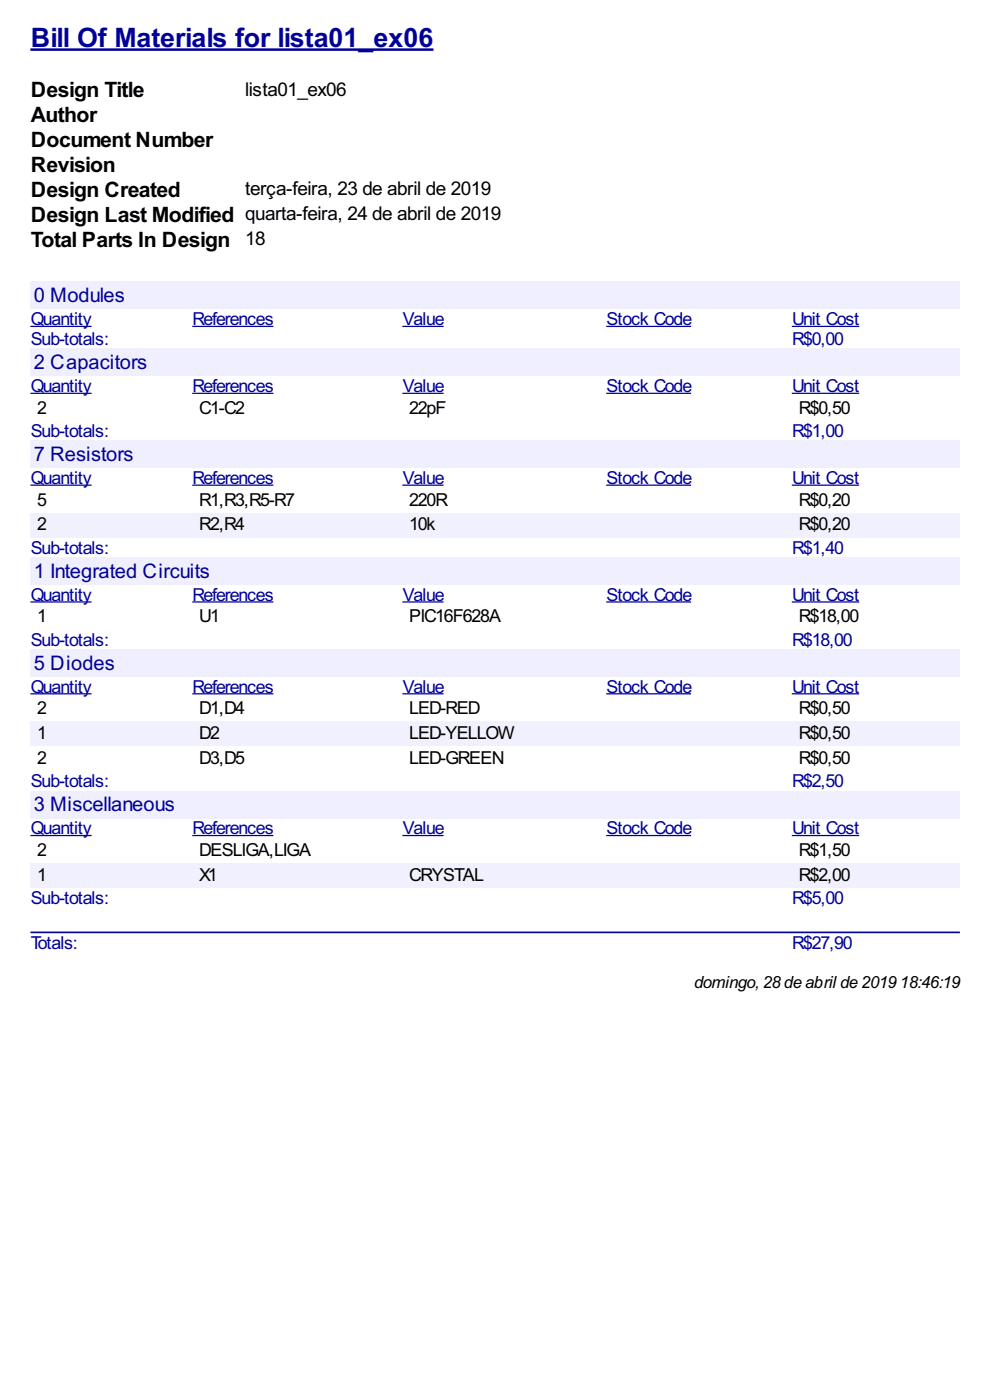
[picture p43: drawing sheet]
<svg xmlns="http://www.w3.org/2000/svg" width="210mm" height="297mm" viewBox="0 0 210 297" stroke-linecap="round" stroke-linejoin="round" font-family="sans-serif">
<defs><g id="words">
<text font-size="6.3" fill="#009" x="6.5" y="10">Bill Of Materials for lista01_ex06</text>
<g font-size="5">
<text x="6.5" y="20.6">Design Title</text>
<text x="6.5" y="25.9">Author</text>
<text x="6.5" y="31.2">Document Number</text>
<text x="6.5" y="36.4">Revision</text>
<text x="6.5" y="41.7">Design Created</text>
<text x="6.5" y="47">Design Last Modified quarta-feira, 24 de abril de 2019</text>
<text x="6.5" y="52.3">Total Parts In Design 18</text>
</g>
<g font-size="4.8" fill="#009">
<text x="7.2" y="64.1">0 Modules</text>
<text x="7.2" y="78.3">2 Capacitors</text>
<text x="7.2" y="97.8">7 Resistors</text>
<text x="7.2" y="122.6">1 Integrated Circuits</text>
<text x="7.2" y="142.1">5 Diodes</text>
<text x="7.2" y="172.1">3 Miscellaneous</text>
</g>
<g font-size="4.5">
<text x="52" y="20.3">lista01_ex06</text>
<text x="52" y="41.5">terça-feira, 23 de abril de 2019</text>
</g>
<g font-size="4.2" fill="#009">
<text x="6.5" y="69">Quantity</text>
<text x="40.8" y="69">References</text>
<text x="85.4" y="69">Value</text>
<text x="128.7" y="69">Stock Code</text>
<text x="168" y="69">Unit Cost</text>
<text x="6.5" y="73.2">Sub-totals:</text>
<text x="168" y="73.2">R$0,00</text>
<text x="6.5" y="83.2">Quantity</text>
<text x="40.8" y="83.2">References</text>
<text x="85.4" y="83.2">Value</text>
<text x="128.7" y="83.2">Stock Code</text>
<text x="168" y="83.2">Unit Cost</text>
<text x="6.5" y="92.7">Sub-totals:</text>
<text x="168" y="92.7">R$1,00</text>
<text x="6.5" y="102.7">Quantity</text>
<text x="40.8" y="102.7">References</text>
<text x="85.4" y="102.7">Value</text>
<text x="128.7" y="102.7">Stock Code</text>
<text x="168" y="102.7">Unit Cost</text>
<text x="6.5" y="117.5">Sub-totals:</text>
<text x="168" y="117.5">R$1,40</text>
<text x="6.5" y="127.4">Quantity</text>
<text x="40.8" y="127.4">References</text>
<text x="85.4" y="127.4">Value</text>
<text x="128.7" y="127.4">Stock Code</text>
<text x="168" y="127.4">Unit Cost</text>
<text x="6.5" y="137">Sub-totals:</text>
<text x="168" y="137">R$18,00</text>
<text x="6.5" y="146.9">Quantity</text>
<text x="40.8" y="146.9">References</text>
<text x="85.4" y="146.9">Value</text>
<text x="128.7" y="146.9">Stock Code</text>
<text x="168" y="146.9">Unit Cost</text>
<text x="6.5" y="167">Sub-totals:</text>
<text x="168" y="167">R$2,50</text>
<text x="6.5" y="177">Quantity</text>
<text x="40.8" y="177">References</text>
<text x="85.4" y="177">Value</text>
<text x="128.7" y="177">Stock Code</text>
<text x="168" y="177">Unit Cost</text>
<text x="6.5" y="191.8">Sub-totals:</text>
<text x="168" y="191.8">R$5,00</text>
<text x="6.5" y="201.4">Totals:</text>
<text x="168" y="201.4">R$27,90</text>
</g>
<g font-size="4.2">
<text x="7.9" y="87.8">2</text>
<text x="42.3" y="87.8">C1-C2</text>
<text x="86.8" y="87.8">22pF</text>
<text x="169.4" y="87.8">R$0,50</text>
<text x="7.9" y="107.2">5</text>
<text x="42.3" y="107.2">R1,R3,R5-R7</text>
<text x="86.8" y="107.2">220R</text>
<text x="169.4" y="107.2">R$0,20</text>
<text x="7.9" y="112.5">2</text>
<text x="42.3" y="112.5">R2,R4</text>
<text x="86.8" y="112.5">10k</text>
<text x="169.4" y="112.5">R$0,20</text>
<text x="7.9" y="132">1</text>
<text x="42.3" y="132">U1</text>
<text x="86.8" y="132">PIC16F628A</text>
<text x="169.4" y="132">R$18,00</text>
<text x="7.9" y="151.5">2</text>
<text x="42.3" y="151.5">D1,D4</text>
<text x="86.8" y="151.5">LED-RED</text>
<text x="169.4" y="151.5">R$0,50</text>
<text x="7.9" y="156.8">1</text>
<text x="42.3" y="156.8">D2</text>
<text x="86.8" y="156.8">LED-YELLOW</text>
<text x="169.4" y="156.8">R$0,50</text>
<text x="7.9" y="162.1">2</text>
<text x="42.3" y="162.1">D3,D5</text>
<text x="86.8" y="162.1">LED-GREEN</text>
<text x="169.4" y="162.1">R$0,50</text>
<text x="7.9" y="181.6">2</text>
<text x="42.3" y="181.6">DESLIGA,LIGA</text>
<text x="169.4" y="181.6">R$1,50</text>
<text x="7.9" y="186.9">1</text>
<text x="42.3" y="186.9">X1</text>
<text x="86.8" y="186.9">CRYSTAL</text>
<text x="169.4" y="186.9">R$2,00</text>
</g>
<g font-size="4">
<text x="147.2" y="209.6">domingo,28de abrilde 2019</text>
<text x="190.9" y="209.6">18:46:19</text>
</g>
</g></defs>
<path d="M6.5 10.5h85.4" fill="none" stroke="#009" stroke-width=".53"/>
<g fill="#efefff">
<path d="M6.5 59.8h197.1v5.7h-197.1z"/>
<path d="M6.9 60h19.3v4.8h-19.3z"/>
</g>
<path d="M6.5 69.2h12.9M40.8 69.2h17.2M85.4 69.2h8.7M128.6 69.2h18M168 69.2h14.3" fill="none" stroke="#009" stroke-width=".26"/>
<g fill="#efefff">
<path d="M6.5 74h197.1v5.7h-197.1z"/>
<path d="M6.9 74.3h24.1v4.8h-24.1z"/>
</g>
<path d="M6.5 83.4h12.9M40.8 83.4h17.2M85.4 83.4h8.7M128.6 83.4h18M168 83.4h14.3" fill="none" stroke="#009" stroke-width=".26"/>
<g fill="#efefff">
<path d="M6.5 93.5h197.1v5.7h-197.1z"/>
<path d="M6.9 93.6h21.2v4.8h-21.2z"/>
</g>
<path d="M6.5 102.9h12.9M40.8 102.9h17.2M85.4 102.9h8.7M128.6 102.9h18M168 102.9h14.3" fill="none" stroke="#009" stroke-width=".26"/>
<g fill="#f0f0fe">
<path d="M6.5 108.7h34.3v5.3h-34.3z"/>
<path d="M7.7 109h1.9v4.2h-1.9z"/>
<path d="M40.8 108.7h44.6v5.3h-44.6z"/>
<path d="M42.1 109h9.6v4.2h-9.6z"/>
<path d="M85.4 108.7h43.2v5.3h-43.2z"/>
<path d="M86.6 109h5.6v4.2h-5.6z"/>
<path d="M128.6 108.7h39.4v5.3h-39.4z"/>
<path d="M168 108.7h35.6v5.3h-35.6z"/>
<path d="M169.2 109h10.8v4.2h-10.8z"/>
</g>
<g fill="#efefff">
<path d="M6.5 118.3h197.1v5.7h-197.1z"/>
<path d="M6.9 118.5h37.3v4.7h-37.3z"/>
</g>
<path d="M6.5 127.7h12.9M40.8 127.7h17.2M85.4 127.7h8.7M128.6 127.7h18M168 127.7h14.3" fill="none" stroke="#009" stroke-width=".26"/>
<g fill="#efefff">
<path d="M6.5 137.8h197.1v5.7h-197.1z"/>
<path d="M6.9 138h17.2v4.8h-17.2z"/>
</g>
<path d="M6.5 147.2h12.9M40.8 147.2h17.2M85.4 147.2h8.7M128.6 147.2h18M168 147.2h14.3" fill="none" stroke="#009" stroke-width=".26"/>
<g fill="#f0f0fe">
<path d="M6.5 153h34.3v5.3h-34.3z"/>
<path d="M7.7 153.1h1.9v4.3h-1.9z"/>
<path d="M40.8 153h44.6v5.3h-44.6z"/>
<path d="M42.1 153.1h4.3v4.3h-4.3z"/>
<path d="M85.4 153h43.2v5.3h-43.2z"/>
<path d="M86.6 153.1h22.2v4.3h-22.2z"/>
<path d="M128.6 153h39.4v5.3h-39.4z"/>
<path d="M168 153h35.6v5.3h-35.6z"/>
<path d="M169.2 153.1h10.8v4.3h-10.8z"/>
</g>
<g fill="#efefff">
<path d="M6.5 167.8h197.1v5.8h-197.1z"/>
<path d="M6.9 167.9h29.9v4.8h-29.9z"/>
</g>
<path d="M6.5 177.3h12.9M40.8 177.3h17.2M85.4 177.3h8.7M128.6 177.3h18M168 177.3h14.3" fill="none" stroke="#009" stroke-width=".26"/>
<g fill="#f0f0fe">
<path d="M6.5 183.1h34.3v5.3h-34.3z"/>
<path d="M7.7 183.3h1.9v4.2h-1.9z"/>
<path d="M40.8 183.1h44.6v5.3h-44.6z"/>
<path d="M42.1 183.3h3.7v4.2h-3.7z"/>
<path d="M85.4 183.1h43.2v5.3h-43.2z"/>
<path d="M86.6 183.3h15.6v4.2h-15.6z"/>
<path d="M128.6 183.1h39.4v5.3h-39.4z"/>
<path d="M168 183.1h35.6v5.3h-35.6z"/>
<path d="M169.2 183.3h10.8v4.2h-10.8z"/>
</g>
<path d="M6.6 197.8h196.8" fill="none" stroke="#009" stroke-width=".35"/>
<use href="#words"/>
</svg>
